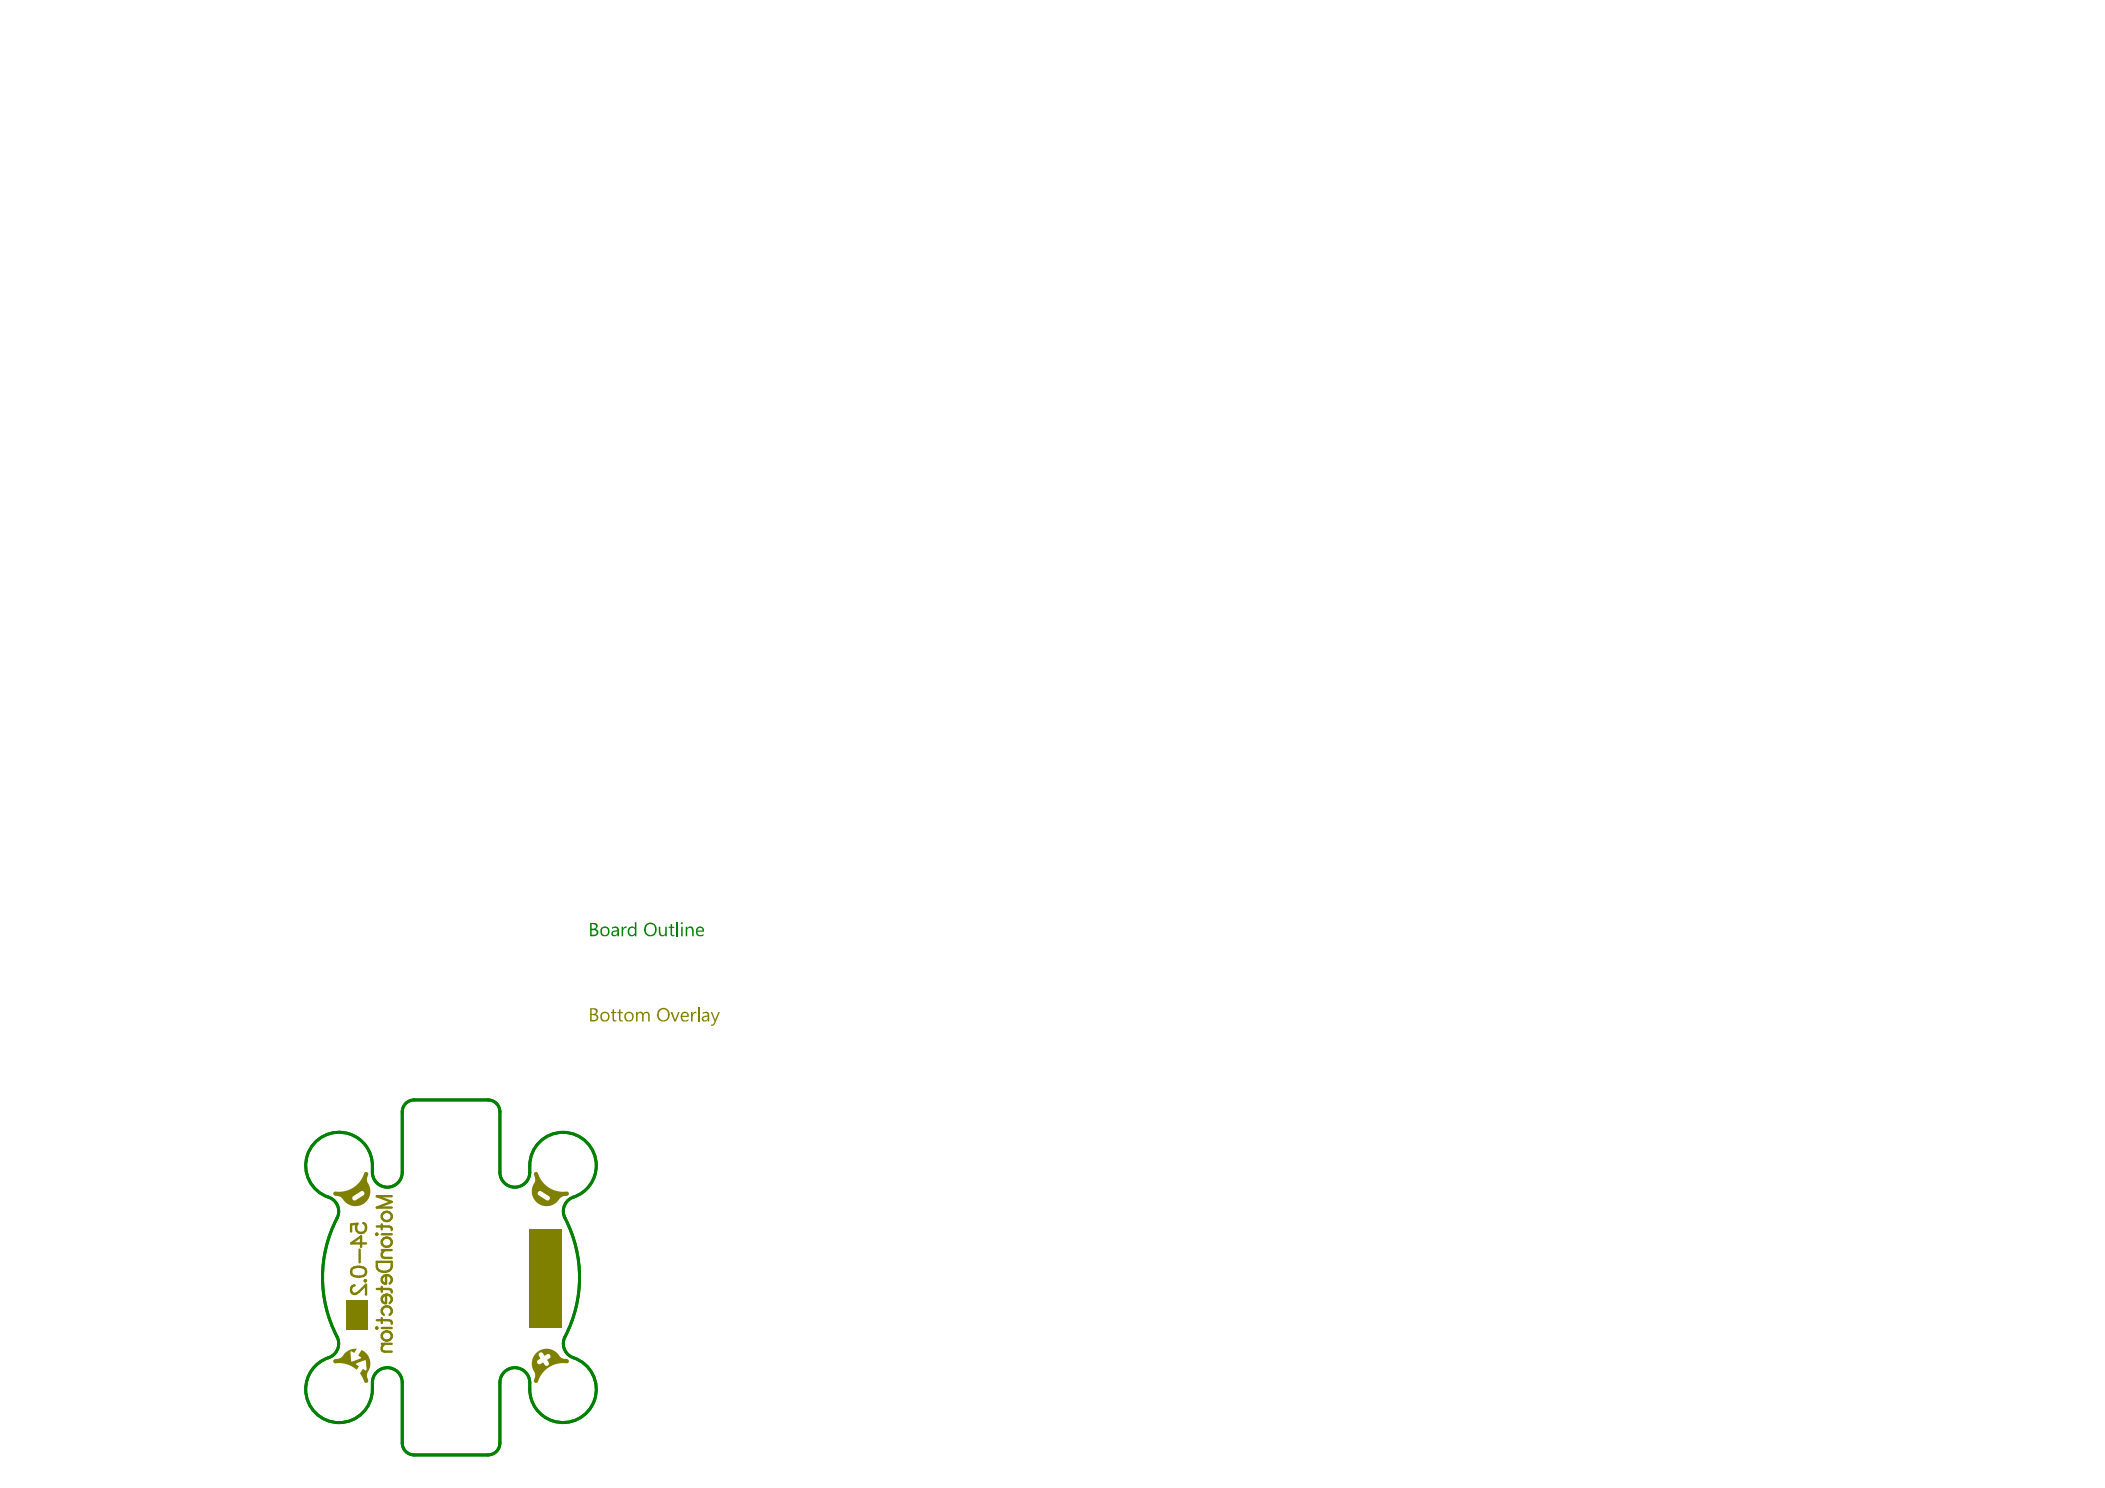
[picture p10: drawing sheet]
<svg xmlns="http://www.w3.org/2000/svg" width="297mm" height="210mm" viewBox="0 0 297 210" stroke-linecap="round" stroke-linejoin="round" font-family="sans-serif">
<path d="M56.8 156.8v8.6M58.4 155.2h10.5M70.5 156.8v8.6M52.5 164.4v1M74.8 164.4v1M52.5 195v1M56.8 195v8.6M70.5 195v8.6M74.8 195v1M58.4 205.2h10.5" fill="none" stroke="#008000" stroke-width=".42"/>
<g fill="#008000">
<path d="M87.7 130.7h.2l.1 .3v-.2l.4-.1v.2h-.3l-.2 .3v.9h-.2z"/>
<path d="M93 130.7h.2v.8a.36 .36 0 0 0 .3 .4 .36 .36 0 0 0 .4-.4v-.8h.2v1.4h-.2v-.2a.5 .5 0 0 1-.6 .1 .5 .5 0 0 1-.3-.5z"/>
<path d="M94.6 130.4l.2-.1v.4h.4v.2h-.4v.7a.2 .2 0 0 0 .1 .3 .2 .2 0 0 0 .3 0v.2h-.4l-.2-.2v-1h-.2v-.2h.2z"/>
<path d="M95.4 130.1h.2v2h-.2z"/>
<path d="M96.8 130.7h.2v.2a.49 .49 0 0 1 .6-.2 .49 .49 0 0 1 .3 .6v.8h-.2v-.8a.36 .36 0 0 0-.4-.4 .36 .36 0 0 0-.3 .4v.8h-.2z"/>
<path d="M83.5 130.4v.6h.3a.33 .33 0 0 0 .3-.3 .33 .33 0 0 0-.3-.3zM83.5 131.2v.7h.3a.33 .33 0 0 0 .4-.4 .33 .33 0 0 0-.4-.3zM83.3 130.2h.5a.44 .44 0 0 1 .5 .3 .44 .44 0 0 1-.3 .6 .51 .51 0 0 1 .4 .5 .51 .51 0 0 1-.5 .5h-.6z"/>
<path d="M85 131.1a.49 .49 0 0 0 0 .7 .49 .49 0 0 0 .7-.1 .5 .5 0 0 0 0-.6 .5 .5 0 0 0-.6-.2zM84.7 131.4a.69 .69 0 0 1 1.3 0 .69 .69 0 0 1-1.3 0z"/>
<path d="M86.5 131.5a.28 .28 0 0 0 .1 .4 .28 .28 0 0 0 .4-.2l.1-.3zM86.4 130.8a.63 .63 0 0 1 .9 .4v.9h-.2v-.2a.43 .43 0 0 1-.7 .1 .43 .43 0 0 1 .3-.7l.4-.1a.4 .4 0 0 0-.3-.3 .4 .4 0 0 0-.4 .2z"/>
<path d="M88.7 130.9a.55 .55 0 0 1 .9 0v-.8h.2v2h-.2v-.2a.62 .62 0 0 1-.9 0 .62 .62 0 0 1 0-.9zM88.9 131a.56 .56 0 0 0 .3 .9l.3-.2 .1-.4a.4 .4 0 0 0-.3-.4 .4 .4 0 0 0-.4 .1z"/>
<path d="M91.3 130.6a.76 .76 0 0 0-.1 .9 .76 .76 0 0 0 .7 .4 .82 .82 0 0 0 .2-1.5h-.5zM91 130.5h.1a.91 .91 0 0 1 1.2-.2 .91 .91 0 0 1 .3 1.2 .89 .89 0 0 1-1.2 .5 .89 .89 0 0 1-.4-1.3z"/>
<path d="M96.1 130.2a.13 .13 0 0 1 .2 0 .13 .13 0 0 1-.2 0zM96.1 130.7h.2v1.4h-.2z"/>
<path d="M98.5 131.1l-.1 .2h.7a.34 .34 0 0 0-.2-.4 .34 .34 0 0 0-.4 .2zM98.4 130.8a.59 .59 0 0 1 .7 0 .59 .59 0 0 1 .2 .6h-.9a.48 .48 0 0 0 .3 .5 .48 .48 0 0 0 .6-.2v.3a.69 .69 0 0 1-.9 0 .69 .69 0 0 1-.2-.8z"/>
</g>
<path d="M58.4 155.2a1.68 1.68 0 0 0-1.6 1.6M68.9 155.2a1.68 1.68 0 0 1 1.6 1.6M52.5 165.4a2.11 2.11 0 0 0 2.2 2.1 2.11 2.11 0 0 0 2.1-2.1M52.5 164.4a4.7 4.7 0 0 0-7.4-3.8 4.7 4.7 0 0 0 1.3 8.3 2.1 2.1 0 0 1 1.2 2.9 18.1 18.1 0 0 0 0 16.8 2.1 2.1 0 0 1-1.2 2.9 4.7 4.7 0 0 0-1.3 8.3 4.7 4.7 0 0 0 7.4-3.8M70.5 165.4a2.11 2.11 0 0 0 2.1 2.1 2.11 2.11 0 0 0 2.2-2.1M74.8 164.4a4.7 4.7 0 0 1 4.3-4.6 4.7 4.7 0 0 1 5 3.9 4.7 4.7 0 0 1-3.5 5.3 2.1 2.1 0 0 0-.9 2.8 18.2 18.2 0 0 1-.1 17.1 2.1 2.1 0 0 0 1.3 2.6 4.7 4.7 0 0 1 1.3 8.3 4.7 4.7 0 0 1-7.4-3.8M52.5 195a2.11 2.11 0 0 1 2.2-2.1 2.11 2.11 0 0 1 2.1 2.1M70.5 195a2.11 2.11 0 0 1 2.1-2.1 2.11 2.11 0 0 1 2.2 2.1M56.8 203.6a1.68 1.68 0 0 0 1.6 1.6M70.5 203.6a1.68 1.68 0 0 1-1.6 1.6" fill="none" stroke="#008000" stroke-width=".42"/>
<g fill="#808000">
<path d="M47.1 191.8l.2-.1a1.44 1.44 0 0 0 1.4-.8 2.1 2.1 0 0 1 1.7-.6l-.4 .6-.4-.3-.1 .1 .1 1.4 1.3-.5v-.1l-.4-.3 .5-.8a2.18 2.18 0 0 1 .8 3.3v.5l.1 .5a.3 .3 0 0 1-.1 .4 .3 .3 0 0 1-.4-.3l-.6-1.1 .4-.6 .4 .2h.1l-.1-1.4-1.3 .4v.2l.3 .2-.3 .5a4.2 4.2 0 0 0-3.1-.9 .3 .3 0 0 1-.1-.5z"/>
<path d="M75.7 190.9a2.18 2.18 0 0 1 3.4 .5l.4 .3h.5a.3 .3 0 0 1 .3 .3 .3 .3 0 0 1-.4 .3 3.9 3.9 0 0 0-4.1 2.7 .3 .3 0 0 1-.4 0 .3 .3 0 0 1 0-.3v-.3a1.06 1.06 0 0 0 0-.9 2.09 2.09 0 0 1 .3-2.6zM76.1 190.9l-.1 .3 .3 .4-.4 .2a.33 .33 0 0 0-.1 .5 .33 .33 0 0 0 .5 .1l.3-.2 .3 .3a.33 .33 0 0 0 .4 .1 .33 .33 0 0 0 .1-.4l-.2-.4 .3-.2a.33 .33 0 0 0 .1-.4 .33 .33 0 0 0-.4-.1l-.4 .2-.2-.4a.33 .33 0 0 0-.5 0z"/>
<path d="M47.1 168.2l.3-.1a3.9 3.9 0 0 0 4.1-2.7 .3 .3 0 0 1 .4 0 .3 .3 0 0 1 0 .3 1.44 1.44 0 0 0 .2 1.6 2.13 2.13 0 0 1-1.2 2.7 2.13 2.13 0 0 1-2.7-1l-.4-.3h-.5a.3 .3 0 0 1-.3-.2 .3 .3 0 0 1 .1-.3zM49.8 168.8a.33 .33 0 0 0 0 .4 .33 .33 0 0 0 .4 .1l1.1-.7a.33 .33 0 0 0 .1-.4 .33 .33 0 0 0-.5-.1z"/>
<path d="M75.4 165.4a.3 .3 0 0 1 .5 .2 3.7 3.7 0 0 0 4 2.5 .3 .3 0 0 1 .4 .3 .3 .3 0 0 1-.3 .3h-.3a1.06 1.06 0 0 0-.8 .5 2.12 2.12 0 0 1-3 .5 2.12 2.12 0 0 1-.4-3v-.5l-.2-.6zM76 168.1a.33 .33 0 0 0 0 .5l1.1 .7a.33 .33 0 0 0 .4-.1 .33 .33 0 0 0-.1-.5l-1-.7z"/>
</g>
<g fill="#808000">
<path d="M48.8 183.5h3.1v4.2h-3.1z" fill-rule="evenodd"/>
<path d="M74.7 173.4h4.5v13.9h-4.5z" fill-rule="evenodd"/>
</g>
<g fill="none" stroke="#808000" stroke-width=".34">
<path d="M49.6 179a1.63 1.63 0 0 1 2 0 .68 .68 0 0 1-.4 1 1.74 1.74 0 0 1-1.6-.2l-.1-.3zM50.7 176.3v1.8M51.2 172.5a.74 .74 0 0 1 .3 1.1 .74 .74 0 0 1-1.1 .1 .74 .74 0 0 1 0-1.1l-.9 .1v1M51.7 175.4h-2.2l1.4-1v1.5M53.2 173h1.7l.3 .1 .1 .4M53.2 178h2.1v.7a1.13 1.13 0 0 1-1.1 .7 1.13 1.13 0 0 1-1-.7zM53.2 174l.1 .1-.1 .1-.1-.1zM53.9 172.7v.7M53.9 174.1h1.4M53.9 176.3h1.4M54 171.2a.71 .71 0 0 1 1-.1 .71 .71 0 0 1 0 1 .71 .71 0 0 1-1-.2l-.1-.2zM54 174.9a.71 .71 0 0 1 1-.2 .71 .71 0 0 1 0 1.1 .71 .71 0 0 1-1-.2l-.1-.2z"/>
<path d="M54.3 176.3l-.4 .5 .1 .5 .3 .1h1M54.5 179.9a.66 .66 0 0 1 .7 .4 .66 .66 0 0 1-.2 .8M55.3 168.7h-2.1l2.1 .8-2.1 .8h2.1M50 181.3a.52 .52 0 0 0-.5 .4v.4a.52 .52 0 0 0 .8 .3l1.4-1.2v1.4M51.6 180.6l.1 .1-.1 .1-.1-.1zM53.1 187.3l.1-.1 .1 .1-.1 .1zM53.2 181.8h1.7l.3 .1 .1 .4M53.2 186.2h1.7l.3 .1 .1 .4M53.9 181.5v.7M53.9 185.9v.7M53.9 187.3h1.4M53.9 189.6h1.4"/>
<path d="M54 188.1a.71 .71 0 0 1 1-.2 .71 .71 0 0 1 0 1.1 .71 .71 0 0 1-1-.2l-.1-.2zM54 180.2l.5-.3v1.2a.56 .56 0 0 1-.6-.3 .56 .56 0 0 1 .1-.6zM54 182.9l.5-.3v1.2a.56 .56 0 0 1-.6-.3 .56 .56 0 0 1 .1-.6zM54.2 185.5a.67 .67 0 0 1-.1-1 .67 .67 0 0 1 1 0 .67 .67 0 0 1-.1 1M54.3 189.6l-.4 .5 .1 .5 .3 .1h1M54.5 182.6a.66 .66 0 0 1 .7 .4 .66 .66 0 0 1-.2 .8"/>
</g>
<g fill="#808000">
<path d="M86.4 142.4l.2-.1v.5h.4v.1h-.4v.9a.18 .18 0 0 0 .2 .1 .18 .18 0 0 0 .2 0v.2l-.5-.1-.1-1.1h-.2v-.1h.2z"/>
<path d="M87.3 142.4l.3-.1v.5h.3v.1h-.3v.9l.1 .1h.2v.2h-.3l-.3-.3v-.9h-.2v-.1h.2z"/>
<path d="M89.8 142.8h.2v.2a.47 .47 0 0 1 .4-.3 .47 .47 0 0 1 .4 .3 .45 .45 0 0 1 .6-.3 .45 .45 0 0 1 .3 .5v.9h-.2v-.8a.33 .33 0 0 0-.4-.4 .33 .33 0 0 0-.3 .4v.8h-.2v-.8a.33 .33 0 0 0-.3-.4 .33 .33 0 0 0-.3 .4v.8h-.2z"/>
<path d="M94.6 142.8h.3l.4 1.1 .4-1.1h.2l-.5 1.3h-.2z"/>
<path d="M97.5 142.8h.2v.2l.2-.2h.4v.2l-.3-.1-.2 .2-.1 1h-.2z"/>
<path d="M98.5 142.1h.2v2h-.2z"/>
<path d="M100.3 142.8h.2l.4 1.1 .5-1.1h.2l-.7 1.6-.4 .3h-.2v-.2h.3l.2-.4z"/>
<path d="M83.5 142.4v.6h.3a.33 .33 0 0 0 .3-.3 .33 .33 0 0 0-.3-.3zM83.5 143.2v.7h.3a.35 .35 0 0 0 .4-.4 .35 .35 0 0 0-.4-.3zM83.3 142.2h.5a.44 .44 0 0 1 .5 .4 .44 .44 0 0 1-.3 .5 .51 .51 0 0 1 .4 .6 .51 .51 0 0 1-.5 .4h-.6z"/>
<path d="M85 143.1a.54 .54 0 0 0 0 .6 .54 .54 0 0 0 .5 .2 .54 .54 0 0 0 .3-.5 .54 .54 0 0 0-.4-.5h-.2zM84.7 143.4a.69 .69 0 0 1 1.3 0 .69 .69 0 0 1-1.3 0z"/>
<path d="M88.4 143a.55 .55 0 0 0-.1 .6 .55 .55 0 0 0 .5 .3 .52 .52 0 0 0 .4-.7 .52 .52 0 0 0-.8-.2zM88.2 143l.1-.1a.69 .69 0 0 1 1 .1 .69 .69 0 0 1-.2 1 .69 .69 0 0 1-1-.3v-.5z"/>
<path d="M93.1 142.7a.73 .73 0 0 0 0 .9 .73 .73 0 0 0 .9 .2 .79 .79 0 0 0 .2-.9 .79 .79 0 0 0-.8-.5zM92.9 142.5a.94 .94 0 0 1 1.3-.1 .94 .94 0 0 1 .2 1.2 .91 .91 0 0 1-1.2 .4 .91 .91 0 0 1-.4-1.2z"/>
<path d="M96.3 143v.3h.7a.35 .35 0 0 0-.2-.4 .35 .35 0 0 0-.5 .1zM96.2 142.9a.58 .58 0 0 1 .7-.1 .58 .58 0 0 1 .3 .7h-.9a.48 .48 0 0 0 .3 .4 .48 .48 0 0 0 .5-.1v.2a.67 .67 0 0 1-1-.4l-.1-.2z"/>
<path d="M99.3 143.6a.23 .23 0 0 0 .1 .3 .41 .41 0 0 0 .5-.5zM99.2 142.8a.62 .62 0 0 1 .9 .2v1.1h-.2v-.2a.43 .43 0 0 1-.7 .1 .43 .43 0 0 1 .1-.7l.6-.1a.38 .38 0 0 0-.3-.3 .38 .38 0 0 0-.4 .2z"/>
</g>
</svg>
